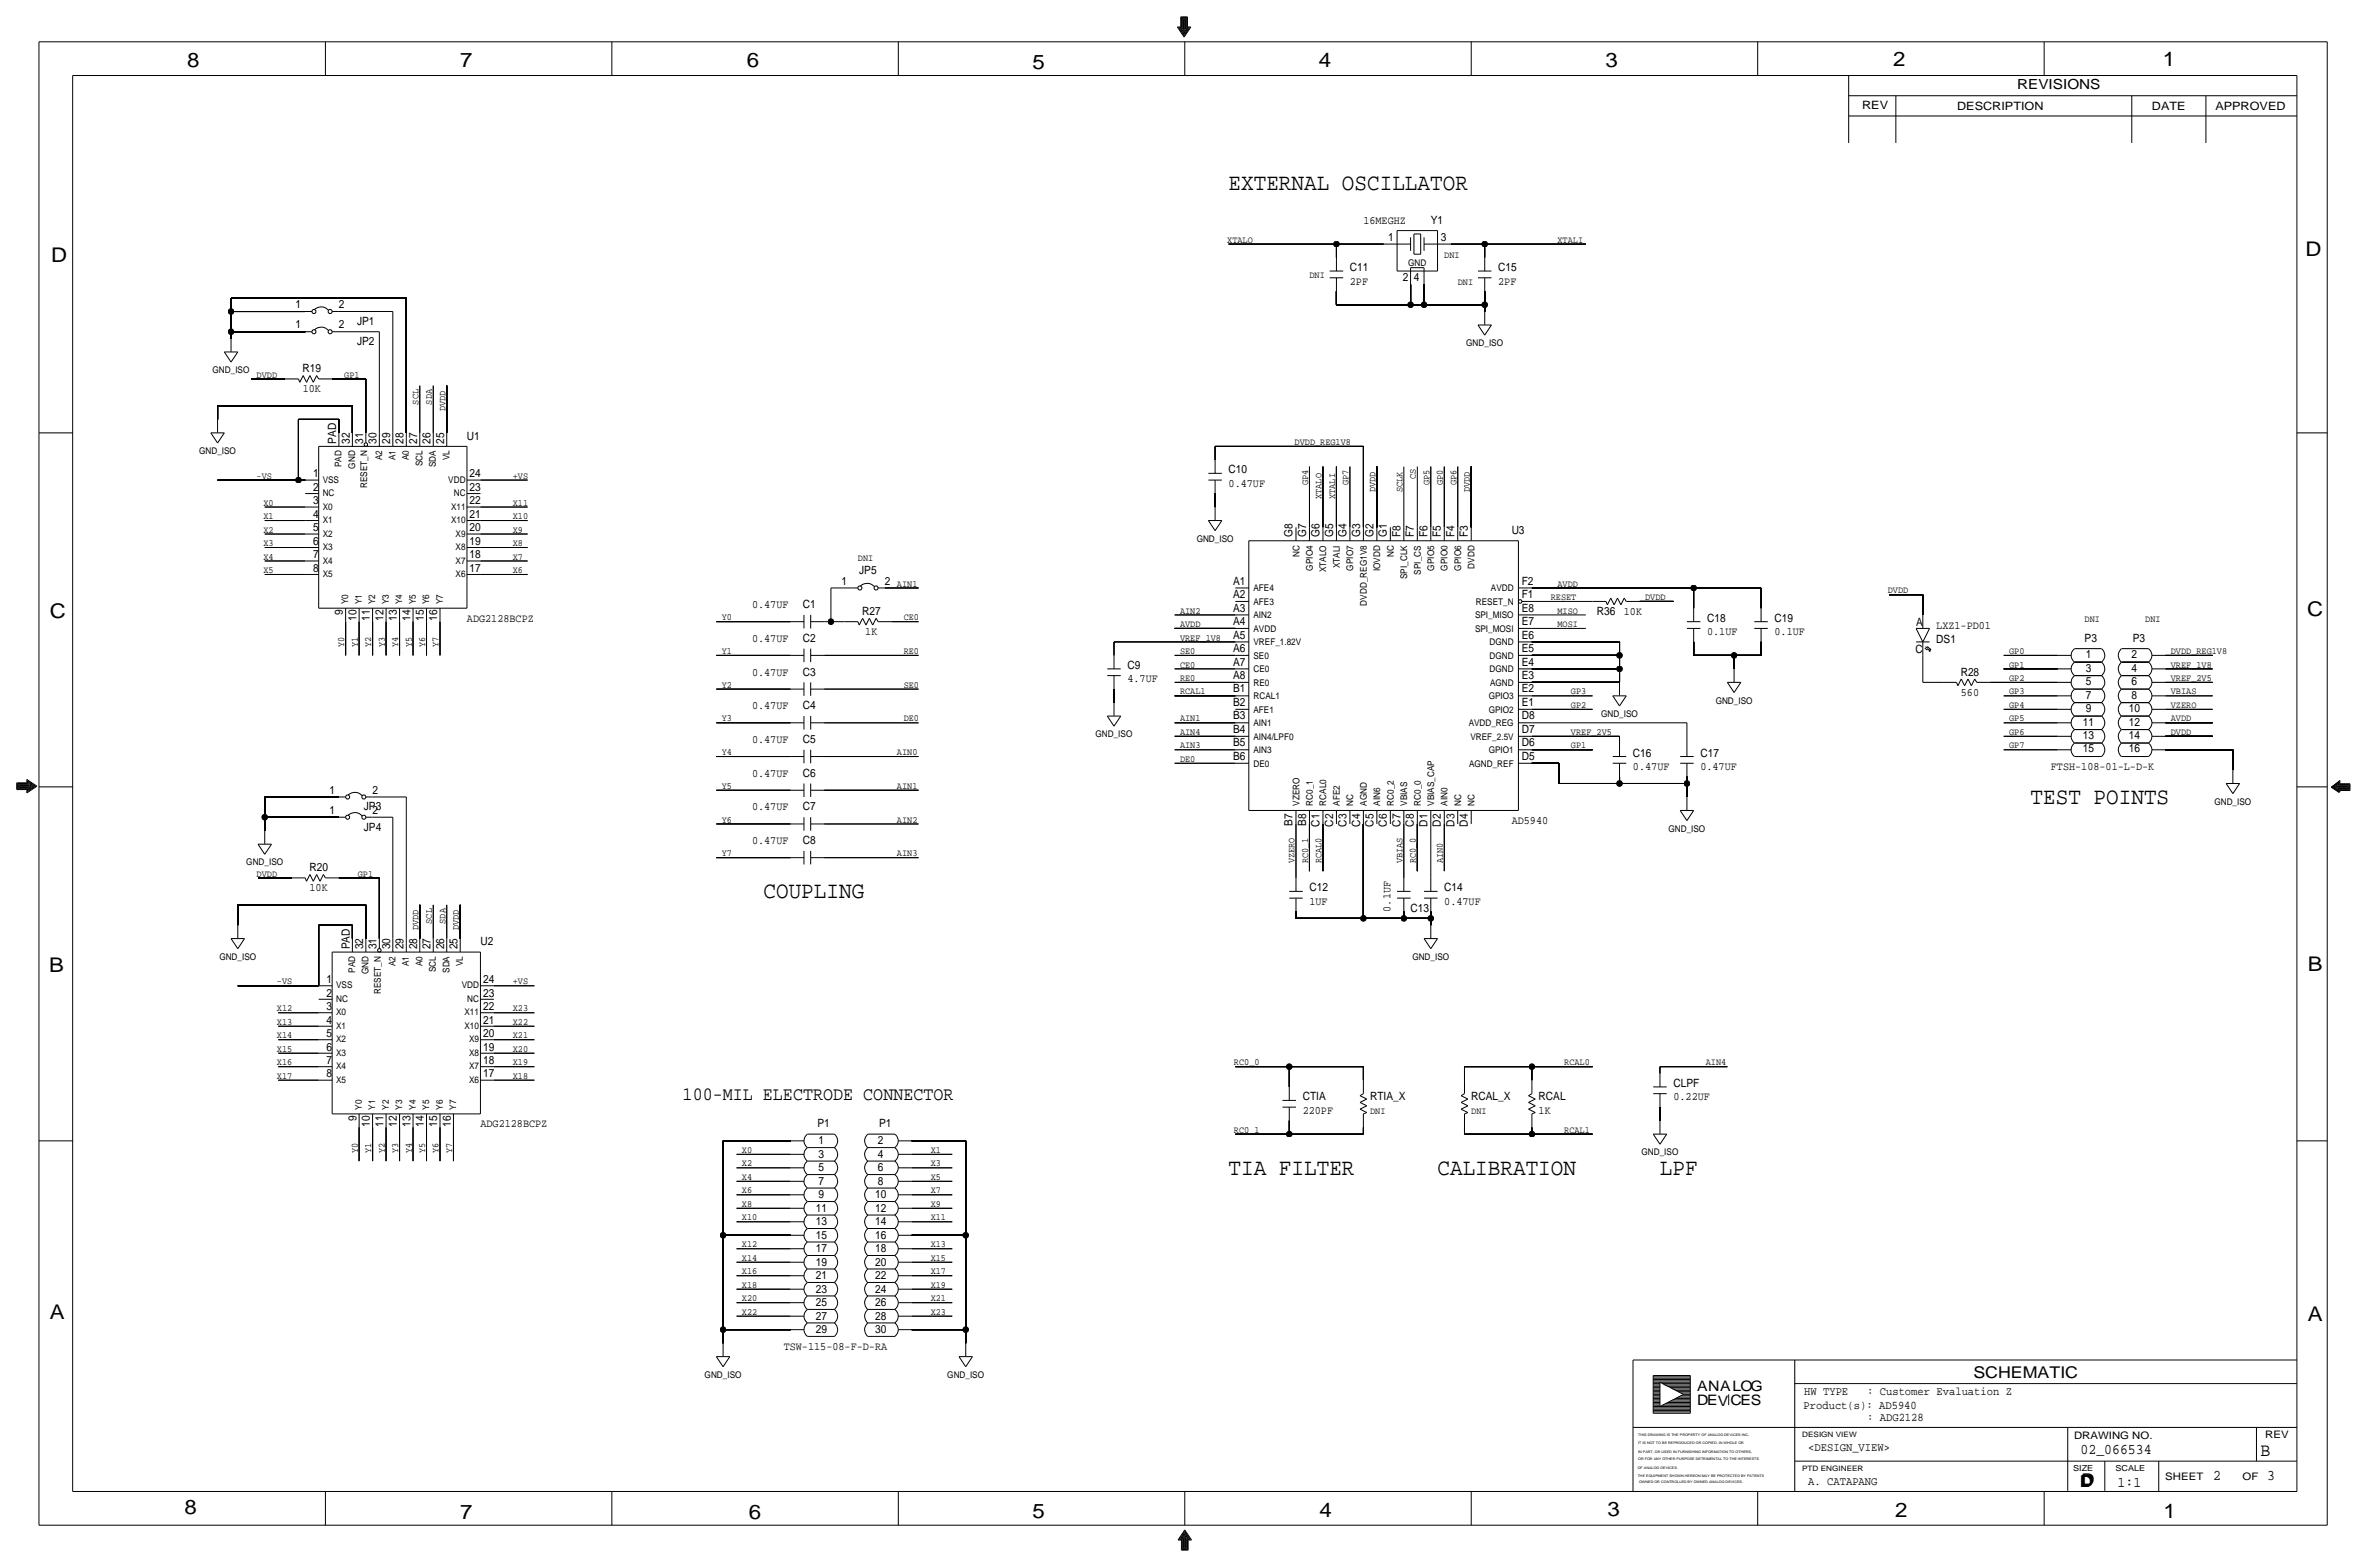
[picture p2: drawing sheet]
<svg xmlns="http://www.w3.org/2000/svg" width="892mm" height="590mm" viewBox="0 0 892 590" stroke-linecap="round" stroke-linejoin="round" font-family="sans-serif">
<defs><g id="words">
<g font-size="8.9">
<text x="463" y="71.6">EXTERNAL OSCILLATOR</text>
<text x="765.3" y="302.8">TEST POINTS</text>
<text x="287.7" y="338.3">COUPLING</text>
<text x="463" y="442.5">TIA FILTER</text>
<text x="541.7" y="442.5">CALIBRATION</text>
<text x="625.6" y="442.5">LPF</text>
</g>
<g font-size="7.6">
<text x="70.6" y="25.4">8</text>
<text x="173.4" y="25.4">7</text>
<text x="281.4" y="25.1">6</text>
<text x="389.1" y="26.2">5</text>
<text x="497" y="25.4">4</text>
<text x="605" y="25.1">3</text>
<text x="713.4" y="24.9">2</text>
<text x="815" y="24.9">1</text>
<text x="19.3" y="98.8">D</text>
<text x="868.9" y="96.5">D</text>
<text x="18.7" y="232.7">C</text>
<text x="869.4" y="232.2">C</text>
<text x="869.6" y="365.8">B</text>
<text x="18.5" y="366">B</text>
<text x="18.7" y="496.8">A</text>
<text x="869.6" y="497.6">A</text>
<text x="69.5" y="570.5">8</text>
<text x="173.4" y="572.3">7</text>
<text x="282.1" y="572.3">6</text>
<text x="389.1" y="571.8">5</text>
<text x="497.3" y="571.5">4</text>
<text x="605.7" y="571.2">3</text>
<text x="714.2" y="571.5">2</text>
<text x="815.3" y="572">1</text>
</g>
<text font-size="7.1" x="257.3" y="414.5">100-MIL ELECTRODE CONNECTOR</text>
<text font-size="7" x="851.9" y="548.4">B</text>
<g font-size="6.1">
<text x="743.7" y="518.9">SCHEMATIC</text>
<text x="783.8" y="560.3">D</text>
<text x="784.3" y="559.8">D</text>
</g>
<g font-size="5.6">
<text x="784" y="547.9">02_066534</text>
<text x="834.1" y="557.5">2</text>
<text x="854.4" y="557.5">3</text>
<text x="798" y="560.1">1:1</text>
</g>
<g font-size="5.4">
<text x="639.5" y="524.2">ANALOG</text>
<text x="639.5" y="529.3">DEVCES</text>
</g>
<text font-size="5.2" x="760.2" y="33.5">REVISIONS</text>
<g font-size="4.4">
<text x="679.9" y="525.5">HW TYPE</text>
<text x="703.6" y="525.5">: Customer Evaluation Z</text>
<text x="679.7" y="530.9">Product(s): AD5940</text>
<text x="703.6" y="535.2">: ADG2128</text>
<text x="681.4" y="546.6">&lt;DESIGN_VIEW&gt;</text>
<text x="681.4" y="559.3">A. CATAPANG</text>
</g>
<g font-size="4.3">
<text x="701.8" y="41.1">REV</text>
<text x="737.6" y="41.4">DESCRIPTION</text>
<text x="811" y="41.4">DATE</text>
<text x="834.8" y="41.4">APPROVED</text>
<text x="513.8" y="84.3">16MEGHZ</text>
<text x="539.2" y="84.3">Y1</text>
<text x="523.1" y="90.7">1</text>
<text x="543" y="90.7">3</text>
<text x="508.7" y="107.2">2PF</text>
<text x="508.7" y="102.1">C11</text>
<text x="528.7" y="105.9">2 4</text>
<text x="564.6" y="107.2">2PF</text>
<text x="564.6" y="102.1">C15</text>
<text x="111.4" y="116.1">1</text>
<text x="127.7" y="116.1">2</text>
<text x="111.4" y="123.7">1</text>
<text x="127.7" y="123.7">2</text>
<text x="134.6" y="122.4">JP1</text>
<text x="134.6" y="130">JP2</text>
<text x="114" y="140.2">R19</text>
<text x="114.1" y="147.8">10K</text>
<text x="126.7" y="167.1" transform="rotate(-90 126.7 167.1)">PAD</text>
<text x="131.8" y="167.1" transform="rotate(-90 131.8 167.1)">32</text>
<text x="136.9" y="167.1" transform="rotate(-90 136.9 167.1)">31</text>
<text x="141.9" y="167.1" transform="rotate(-90 141.9 167.1)">30</text>
<text x="147" y="167.1" transform="rotate(-90 147 167.1)">29</text>
<text x="152.1" y="167.1" transform="rotate(-90 152.1 167.1)">28</text>
<text x="157.2" y="167.1" transform="rotate(-90 157.2 167.1)">27</text>
<text x="162.3" y="167.1" transform="rotate(-90 162.3 167.1)">26</text>
<text x="167.3" y="167.1" transform="rotate(-90 167.3 167.1)">25</text>
<text x="176" y="165.6">U1</text>
<text x="118" y="179.8">1</text>
<text x="177" y="179.8">24</text>
<text x="463" y="178.3">C10</text>
<text x="118" y="184.9">2</text>
<text x="177" y="184.9">23</text>
<text x="463" y="183.4">0.47UF</text>
<text x="118" y="190">3</text>
<text x="177" y="190">22</text>
<text x="118" y="195.1">4</text>
<text x="177" y="195.1">21</text>
<text x="118" y="200.2">5</text>
<text x="177" y="200.2">20</text>
<text x="487.1" y="202.4" transform="rotate(-90 487.1 202.4)">G8</text>
<text x="492.2" y="202.4" transform="rotate(-90 492.2 202.4)">G7</text>
<text x="497.3" y="202.4" transform="rotate(-90 497.3 202.4)">G6</text>
<text x="502.4" y="202.4" transform="rotate(-90 502.4 202.4)">G5</text>
<text x="507.4" y="202.4" transform="rotate(-90 507.4 202.4)">G4</text>
<text x="512.5" y="202.4" transform="rotate(-90 512.5 202.4)">G3</text>
<text x="517.6" y="202.4" transform="rotate(-90 517.6 202.4)">G2</text>
<text x="522.7" y="202.4" transform="rotate(-90 522.7 202.4)">G1</text>
<text x="527.8" y="202.4" transform="rotate(-90 527.8 202.4)">F8</text>
<text x="532.8" y="202.4" transform="rotate(-90 532.8 202.4)">F7</text>
<text x="537.9" y="202.4" transform="rotate(-90 537.9 202.4)">F6</text>
<text x="543" y="202.4" transform="rotate(-90 543 202.4)">F5</text>
<text x="548.1" y="202.4" transform="rotate(-90 548.1 202.4)">F4</text>
<text x="553.2" y="202.4" transform="rotate(-90 553.2 202.4)">F3</text>
<text x="569.7" y="201.2">U3</text>
<text x="118" y="205.2">6</text>
<text x="177" y="205.2">19</text>
<text x="118" y="210.3">7</text>
<text x="118" y="215.4">8</text>
<text x="177" y="215.4">17</text>
<text x="177" y="210.3">18</text>
<text x="317.2" y="220.2">1</text>
<text x="323.8" y="216.4">JP5</text>
<text x="333.5" y="220.2">2</text>
<text x="464.7" y="220.2">A1</text>
<text x="573.5" y="220.2">F2</text>
<text x="464.7" y="225.3">A2</text>
<text x="573.5" y="225.3">F1</text>
<text x="129.2" y="231.7" transform="rotate(-90 129.2 231.7)">9</text>
<text x="134.3" y="233.9" transform="rotate(-90 134.3 233.9)">10</text>
<text x="139.4" y="233.9" transform="rotate(-90 139.4 233.9)">11</text>
<text x="144.5" y="233.9" transform="rotate(-90 144.5 233.9)">12</text>
<text x="149.6" y="233.9" transform="rotate(-90 149.6 233.9)">13</text>
<text x="154.6" y="233.9" transform="rotate(-90 154.6 233.9)">14</text>
<text x="159.7" y="233.9" transform="rotate(-90 159.7 233.9)">15</text>
<text x="164.8" y="233.9" transform="rotate(-90 164.8 233.9)">16</text>
<text x="283.4" y="229.1">0.47UF</text>
<text x="302.6" y="229.1">C1</text>
<text x="324.9" y="231.6">R27</text>
<text x="464.7" y="230.4">A3</text>
<text x="573.5" y="230.4">E8</text>
<text x="601.7" y="231.6">R36</text>
<text x="612" y="231.6">10K</text>
<text x="176" y="234.2">ADG2128BCPZ</text>
<text x="326.1" y="239.3">1K</text>
<text x="464.7" y="235.5">A4</text>
<text x="573.5" y="235.5">E7</text>
<text x="643.3" y="234.2">C18</text>
<text x="643.3" y="239.3">0.1UF</text>
<text x="668.7" y="239.3">0.1UF</text>
<text x="668.7" y="234.2">C19</text>
<text x="722.1" y="235.8">A</text>
<text x="729.7" y="237.1">LXZ1-PD01</text>
<text x="283.4" y="241.8">0.47UF</text>
<text x="302.6" y="241.8">C2</text>
<text x="464.7" y="240.5">A5</text>
<text x="464.7" y="245.6">A6</text>
<text x="573.5" y="240.5">E6</text>
<text x="573.5" y="245.6">E5</text>
<text x="721.9" y="246">C</text>
<text x="729.7" y="242.2">DS1</text>
<text x="785.6" y="241.8">P3</text>
<text x="803.8" y="241.8">P3</text>
<text x="424.9" y="252">C9</text>
<text x="464.7" y="250.7">A7</text>
<text x="573.5" y="250.7">E4</text>
<text x="786" y="247.9">1</text>
<text x="803.3" y="247.9">2</text>
<text x="283.4" y="254.5">0.47UF</text>
<text x="302.6" y="254.5">C3</text>
<text x="424.9" y="257">4.7UF</text>
<text x="464.7" y="255.8">A8</text>
<text x="573.5" y="255.8">E3</text>
<text x="738.9" y="254.5">R28</text>
<text x="786" y="253">3</text>
<text x="803.3" y="253">4</text>
<text x="464.7" y="260.9">B1</text>
<text x="573.5" y="260.9">E2</text>
<text x="739" y="262.1">560</text>
<text x="786" y="263.1">7</text>
<text x="786" y="258.1">5</text>
<text x="803.3" y="263.1">8</text>
<text x="803.3" y="258.1">6</text>
<text x="283.4" y="267.2">0.47UF</text>
<text x="302.6" y="267.2">C4</text>
<text x="464.7" y="265.9">B2</text>
<text x="573.5" y="265.9">E1</text>
<text x="786" y="268.2">9</text>
<text x="802.2" y="268.2">10</text>
<text x="464.7" y="271">B3</text>
<text x="573.5" y="271">D8</text>
<text x="785" y="273.3">11</text>
<text x="802.2" y="273.3">12</text>
<text x="283.4" y="279.9">0.47UF</text>
<text x="302.6" y="279.9">C5</text>
<text x="464.7" y="281.2">B5</text>
<text x="464.7" y="276.1">B4</text>
<text x="573.5" y="281.2">D6</text>
<text x="573.5" y="276.1">D7</text>
<text x="785" y="278.4">13</text>
<text x="802.2" y="278.4">14</text>
<text x="464.7" y="286.3">B6</text>
<text x="573.5" y="286.3">D5</text>
<text x="615.4" y="285">C16</text>
<text x="640.8" y="285">C17</text>
<text x="785" y="283.5">15</text>
<text x="802.2" y="283.5">16</text>
<text x="283.4" y="292.6">0.47UF</text>
<text x="302.6" y="292.6">C6</text>
<text x="615.4" y="290.1">0.47UF</text>
<text x="640.8" y="290.1">0.47UF</text>
<text x="772.9" y="290.1">FTSH-108-01-L-D-K</text>
<text x="124.1" y="299">1</text>
<text x="140.4" y="299">2</text>
<text x="137.1" y="305.3">JP3</text>
<text x="283.4" y="305.3">0.47UF</text>
<text x="302.6" y="305.3">C7</text>
<text x="124.1" y="306.6">1</text>
<text x="140.4" y="306.6">2</text>
<text x="487.1" y="311.3" transform="rotate(-90 487.1 311.3)">B7</text>
<text x="492.2" y="311.3" transform="rotate(-90 492.2 311.3)">B8</text>
<text x="497.3" y="311.5" transform="rotate(-90 497.3 311.5)">C1</text>
<text x="502.4" y="311.5" transform="rotate(-90 502.4 311.5)">C2</text>
<text x="507.4" y="311.5" transform="rotate(-90 507.4 311.5)">C3</text>
<text x="512.5" y="311.5" transform="rotate(-90 512.5 311.5)">C4</text>
<text x="517.6" y="311.5" transform="rotate(-90 517.6 311.5)">C5</text>
<text x="522.7" y="311.5" transform="rotate(-90 522.7 311.5)">C6</text>
<text x="527.8" y="311.5" transform="rotate(-90 527.8 311.5)">C7</text>
<text x="532.8" y="311.5" transform="rotate(-90 532.8 311.5)">C8</text>
<text x="537.9" y="311.5" transform="rotate(-90 537.9 311.5)">D1</text>
<text x="543" y="311.5" transform="rotate(-90 543 311.5)">D2</text>
<text x="548.1" y="311.5" transform="rotate(-90 548.1 311.5)">D3</text>
<text x="553.2" y="311.5" transform="rotate(-90 553.2 311.5)">D4</text>
<text x="569.7" y="310.4">AD5940</text>
<text x="137.1" y="312.9">JP4</text>
<text x="283.4" y="318">0.47UF</text>
<text x="302.6" y="318">C8</text>
<text x="116.6" y="328.2">R20</text>
<text x="116.7" y="335.8">10K</text>
<text x="493.5" y="335.8">C12</text>
<text x="544.3" y="335.8">C14</text>
<text x="493.5" y="340.9">1UF</text>
<text x="544.3" y="340.9">0.47UF</text>
<text x="524" y="343.4" transform="rotate(-90 524 343.4)">0.1UF</text>
<text x="531.6" y="343.4">C13</text>
<text x="131.8" y="357.6" transform="rotate(-90 131.8 357.6)">PAD</text>
<text x="136.9" y="357.6" transform="rotate(-90 136.9 357.6)">32</text>
<text x="141.9" y="357.6" transform="rotate(-90 141.9 357.6)">31</text>
<text x="147" y="357.6" transform="rotate(-90 147 357.6)">30</text>
<text x="152.1" y="357.6" transform="rotate(-90 152.1 357.6)">29</text>
<text x="157.2" y="357.6" transform="rotate(-90 157.2 357.6)">28</text>
<text x="162.3" y="357.6" transform="rotate(-90 162.3 357.6)">27</text>
<text x="167.3" y="357.6" transform="rotate(-90 167.3 357.6)">26</text>
<text x="172.4" y="357.6" transform="rotate(-90 172.4 357.6)">25</text>
<text x="181.1" y="356.1">U2</text>
<text x="123" y="370.3">1</text>
<text x="182.1" y="370.3">24</text>
<text x="123" y="375.4">2</text>
<text x="182.1" y="375.4">23</text>
<text x="123" y="380.5">3</text>
<text x="182.1" y="380.5">22</text>
<text x="123" y="385.6">4</text>
<text x="182.1" y="385.6">21</text>
<text x="123" y="390.7">5</text>
<text x="123" y="395.7">6</text>
<text x="182.1" y="390.7">20</text>
<text x="182.1" y="395.7">19</text>
<text x="123" y="400.8">7</text>
<text x="182.1" y="400.8">18</text>
<text x="123" y="405.9">8</text>
<text x="182.1" y="405.9">17</text>
<text x="630.6" y="409.4">CLPF</text>
<text x="490.9" y="419.6">220PF</text>
<text x="490.9" y="414.5">CTIA</text>
<text x="516.3" y="414.5">RTIA_X</text>
<text x="554.4" y="414.5">RCAL_X</text>
<text x="579.8" y="419.6">1K</text>
<text x="579.8" y="414.5">RCAL</text>
<text x="630.6" y="414.5">0.22UF</text>
<text x="134.3" y="422.2" transform="rotate(-90 134.3 422.2)">9</text>
<text x="139.4" y="424.4" transform="rotate(-90 139.4 424.4)">10</text>
<text x="144.5" y="424.4" transform="rotate(-90 144.5 424.4)">11</text>
<text x="149.6" y="424.4" transform="rotate(-90 149.6 424.4)">12</text>
<text x="154.6" y="424.4" transform="rotate(-90 154.6 424.4)">13</text>
<text x="159.7" y="424.4" transform="rotate(-90 159.7 424.4)">14</text>
<text x="164.8" y="424.4" transform="rotate(-90 164.8 424.4)">15</text>
<text x="169.9" y="424.4" transform="rotate(-90 169.9 424.4)">16</text>
<text x="181.1" y="424.7">ADG2128BCPZ</text>
<text x="308.1" y="424.7">P1</text>
<text x="331.3" y="424.7">P1</text>
<text x="308.5" y="431">1</text>
<text x="330.9" y="431">2</text>
<text x="308.5" y="436.1">3</text>
<text x="330.9" y="436.1">4</text>
<text x="308.5" y="441.2">5</text>
<text x="330.9" y="441.2">6</text>
<text x="308.5" y="446.3">7</text>
<text x="330.9" y="446.3">8</text>
<text x="308.5" y="451.4">9</text>
<text x="329.8" y="451.4">10</text>
<text x="307.5" y="456.4">11</text>
<text x="307.5" y="461.5">13</text>
<text x="329.8" y="461.5">14</text>
<text x="329.8" y="456.4">12</text>
<text x="307.5" y="466.6">15</text>
<text x="329.8" y="466.6">16</text>
<text x="307.5" y="471.7">17</text>
<text x="329.8" y="471.7">18</text>
<text x="307.5" y="476.8">19</text>
<text x="329.8" y="476.8">20</text>
<text x="307.5" y="481.8">21</text>
<text x="329.8" y="481.8">22</text>
<text x="307.5" y="486.9">23</text>
<text x="307.5" y="492">25</text>
<text x="329.8" y="486.9">24</text>
<text x="329.8" y="492">26</text>
<text x="307.5" y="497.1">27</text>
<text x="329.8" y="497.1">28</text>
<text x="307.5" y="502.2">29</text>
<text x="329.8" y="502.2">30</text>
<text x="295.4" y="508.5">TSW-115-08-F-D-RA</text>
</g>
<g font-size="3.9">
<text x="781.6" y="542.1">DRAWING NO.</text>
<text x="853.6" y="541.8">REV</text>
<text x="816" y="557.4">SHEET</text>
<text x="845.1" y="557.5">OF</text>
</g>
<g font-size="3.6">
<text x="462.5" y="91.4">XTALO</text>
<text x="586.9" y="91.4">XTALI</text>
<text x="544.3" y="97">DNI</text>
<text x="493.5" y="104.6">DNI</text>
<text x="549.4" y="107.2">DNI</text>
<text x="96.7" y="142.2">DVDD</text>
<text x="129.7" y="142.2">GP1</text>
<text x="157.7" y="152.4" transform="rotate(-90 157.7 152.4)">SCL</text>
<text x="162.8" y="152.4" transform="rotate(-90 162.8 152.4)">SDA</text>
<text x="167.8" y="154.9" transform="rotate(-90 167.8 154.9)">DVDD</text>
<text x="487.9" y="167.6">DVDD_REG1V8</text>
<text x="96.7" y="180.3">-VS</text>
<text x="193.2" y="180.3">+VS</text>
<text x="493" y="182.9" transform="rotate(-90 493 182.9)">GP4</text>
<text x="508.2" y="182.9" transform="rotate(-90 508.2 182.9)">GP7</text>
<text x="518.4" y="185.4" transform="rotate(-90 518.4 185.4)">DVDD</text>
<text x="528.5" y="185.4" transform="rotate(-90 528.5 185.4)">SCLK</text>
<text x="533.6" y="180.3" transform="rotate(-90 533.6 180.3)">CS</text>
<text x="538.7" y="182.9" transform="rotate(-90 538.7 182.9)">GP5</text>
<text x="543.8" y="182.9" transform="rotate(-90 543.8 182.9)">GP0</text>
<text x="548.8" y="182.9" transform="rotate(-90 548.8 182.9)">GP6</text>
<text x="553.9" y="185.4" transform="rotate(-90 553.9 185.4)">DVDD</text>
<text x="99.3" y="190.5">X0</text>
<text x="193.2" y="190.5">X11</text>
<text x="498" y="188" transform="rotate(-90 498 188)">XTALO</text>
<text x="503.1" y="188" transform="rotate(-90 503.1 188)">XTALI</text>
<text x="99.3" y="195.6">X1</text>
<text x="193.2" y="195.6">X10</text>
<text x="99.3" y="200.7">X2</text>
<text x="193.2" y="200.7">X9</text>
<text x="99.3" y="205.7">X3</text>
<text x="193.2" y="205.7">X8</text>
<text x="99.3" y="210.8">X4</text>
<text x="99.3" y="215.9">X5</text>
<text x="193.2" y="215.9">X6</text>
<text x="193.2" y="210.8">X7</text>
<text x="323.3" y="211.3">DNI</text>
<text x="338" y="221">AIN1</text>
<text x="586.9" y="221">AVDD</text>
<text x="584.4" y="226.1">RESET</text>
<text x="620" y="226.1">DVDD</text>
<text x="711.4" y="223.5">DVDD</text>
<text x="272" y="233.7">Y0</text>
<text x="340.6" y="233.7">CE0</text>
<text x="444.7" y="231.1">AIN2</text>
<text x="586.9" y="231.1">MISO</text>
<text x="444.7" y="236.2">AVDD</text>
<text x="586.9" y="236.2">MOSI</text>
<text x="785.6" y="234.2">DNI</text>
<text x="808.4" y="234.2">DNI</text>
<text x="129.7" y="243.8" transform="rotate(-90 129.7 243.8)">Y0</text>
<text x="134.8" y="243.8" transform="rotate(-90 134.8 243.8)">Y1</text>
<text x="139.9" y="243.8" transform="rotate(-90 139.9 243.8)">Y2</text>
<text x="145" y="243.8" transform="rotate(-90 145 243.8)">Y3</text>
<text x="150.1" y="243.8" transform="rotate(-90 150.1 243.8)">Y4</text>
<text x="155.1" y="243.8" transform="rotate(-90 155.1 243.8)">Y5</text>
<text x="160.2" y="243.8" transform="rotate(-90 160.2 243.8)">Y6</text>
<text x="165.3" y="243.8" transform="rotate(-90 165.3 243.8)">Y7</text>
<text x="444.7" y="241.3">VREF_1V8</text>
<text x="272" y="246.4">Y1</text>
<text x="340.6" y="246.4">RE0</text>
<text x="444.7" y="251.5">CE0</text>
<text x="444.7" y="246.4">SE0</text>
<text x="757.1" y="251.5">GP1</text>
<text x="757.1" y="246.4">GP0</text>
<text x="818.1" y="251.5">VREF_1V8</text>
<text x="818.1" y="246.4">DVDD_REG1V8</text>
<text x="444.7" y="256.5">RE0</text>
<text x="757.1" y="256.5">GP2</text>
<text x="818.1" y="256.5">VREF_2V5</text>
<text x="272" y="259.1">Y2</text>
<text x="340.6" y="259.1">SE0</text>
<text x="444.7" y="261.6">RCAL1</text>
<text x="592" y="261.6">GP3</text>
<text x="757.1" y="261.6">GP3</text>
<text x="818.1" y="261.6">VBIAS</text>
<text x="592" y="266.7">GP2</text>
<text x="757.1" y="266.7">GP4</text>
<text x="818.1" y="266.7">VZERO</text>
<text x="272" y="271.8">Y3</text>
<text x="340.6" y="271.8">DE0</text>
<text x="444.7" y="271.8">AIN1</text>
<text x="757.1" y="271.8">GP5</text>
<text x="818.1" y="271.8">AVDD</text>
<text x="444.7" y="281.9">AIN3</text>
<text x="444.7" y="276.9">AIN4</text>
<text x="592" y="276.9">VREF_2V5</text>
<text x="592" y="281.9">GP1</text>
<text x="757.1" y="281.9">GP7</text>
<text x="757.1" y="276.9">GP6</text>
<text x="818.1" y="276.9">DVDD</text>
<text x="272" y="284.5">Y4</text>
<text x="338" y="284.5">AIN0</text>
<text x="444.7" y="287">DE0</text>
<text x="272" y="297.2">Y5</text>
<text x="338" y="297.2">AIN1</text>
<text x="272" y="309.9">Y6</text>
<text x="338" y="309.9">AIN2</text>
<text x="272" y="322.6">Y7</text>
<text x="338" y="322.6">AIN3</text>
<text x="487.9" y="325.1" transform="rotate(-90 487.9 325.1)">VZERO</text>
<text x="493" y="325.1" transform="rotate(-90 493 325.1)">RC0_1</text>
<text x="498" y="325.1" transform="rotate(-90 498 325.1)">RCAL0</text>
<text x="528.5" y="325.1" transform="rotate(-90 528.5 325.1)">VBIAS</text>
<text x="533.6" y="325.1" transform="rotate(-90 533.6 325.1)">RC0_0</text>
<text x="543.8" y="325.1" transform="rotate(-90 543.8 325.1)">AIN0</text>
<text x="96.7" y="330.2">DVDD</text>
<text x="134.8" y="330.2">GP1</text>
<text x="162.8" y="348" transform="rotate(-90 162.8 348)">SCL</text>
<text x="167.8" y="348" transform="rotate(-90 167.8 348)">SDA</text>
<text x="157.7" y="350.5" transform="rotate(-90 157.7 350.5)">DVDD</text>
<text x="172.9" y="350.5" transform="rotate(-90 172.9 350.5)">DVDD</text>
<text x="104.3" y="370.8">-VS</text>
<text x="193.2" y="370.8">+VS</text>
<text x="104.3" y="381">X12</text>
<text x="193.2" y="381">X23</text>
<text x="104.3" y="386.1">X13</text>
<text x="193.2" y="386.1">X22</text>
<text x="104.3" y="391.2">X14</text>
<text x="193.2" y="391.2">X21</text>
<text x="104.3" y="396.2">X15</text>
<text x="104.3" y="401.3">X16</text>
<text x="193.2" y="401.3">X19</text>
<text x="193.2" y="396.2">X20</text>
<text x="465" y="401.3">RC0_0</text>
<text x="589.5" y="401.3">RCAL0</text>
<text x="642.8" y="401.3">AIN4</text>
<text x="104.3" y="406.4">X17</text>
<text x="193.2" y="406.4">X18</text>
<text x="516.3" y="419.6">DNI</text>
<text x="554.4" y="419.6">DNI</text>
<text x="465" y="426.7">RC0_1</text>
<text x="589.5" y="426.7">RCAL1</text>
<text x="134.8" y="434.3" transform="rotate(-90 134.8 434.3)">Y0</text>
<text x="139.9" y="434.3" transform="rotate(-90 139.9 434.3)">Y1</text>
<text x="145" y="434.3" transform="rotate(-90 145 434.3)">Y2</text>
<text x="150.1" y="434.3" transform="rotate(-90 150.1 434.3)">Y3</text>
<text x="155.1" y="434.3" transform="rotate(-90 155.1 434.3)">Y4</text>
<text x="160.2" y="434.3" transform="rotate(-90 160.2 434.3)">Y5</text>
<text x="165.3" y="434.3" transform="rotate(-90 165.3 434.3)">Y6</text>
<text x="170.4" y="434.3" transform="rotate(-90 170.4 434.3)">Y7</text>
<text x="279.6" y="434.3">X0</text>
<text x="350.7" y="434.3">X1</text>
<text x="279.6" y="439.4">X2</text>
<text x="350.7" y="439.4">X3</text>
<text x="279.6" y="449.6">X6</text>
<text x="279.6" y="444.5">X4</text>
<text x="350.7" y="449.6">X7</text>
<text x="350.7" y="444.5">X5</text>
<text x="279.6" y="454.7">X8</text>
<text x="350.7" y="454.7">X9</text>
<text x="279.6" y="459.7">X10</text>
<text x="350.7" y="459.7">X11</text>
<text x="279.6" y="469.9">X12</text>
<text x="350.7" y="469.9">X13</text>
<text x="279.6" y="475">X14</text>
<text x="350.7" y="475">X15</text>
<text x="279.6" y="485.1">X18</text>
<text x="279.6" y="480.1">X16</text>
<text x="350.7" y="485.1">X19</text>
<text x="350.7" y="480.1">X17</text>
<text x="279.6" y="490.2">X20</text>
<text x="350.7" y="490.2">X21</text>
<text x="279.6" y="495.3">X22</text>
<text x="350.7" y="495.3">X23</text>
</g>
<g font-size="3.5">
<text x="530.7" y="100.3">GND</text>
<text x="552.6" y="130.5">GND_ISO</text>
<text x="80.1" y="140.6">GND_ISO</text>
<text x="75" y="171.1">GND_ISO</text>
<text x="144" y="173.4" transform="rotate(-90 144 173.4)">A2</text>
<text x="149" y="173.4" transform="rotate(-90 149 173.4)">A1</text>
<text x="154.1" y="173.4" transform="rotate(-90 154.1 173.4)">A0</text>
<text x="169.4" y="173.4" transform="rotate(-90 169.4 173.4)">VL</text>
<text x="128.7" y="176" transform="rotate(-90 128.7 176)">PAD</text>
<text x="133.8" y="176.5" transform="rotate(-90 133.8 176.5)">GND</text>
<text x="159.2" y="175.7" transform="rotate(-90 159.2 175.7)">SCL</text>
<text x="164.3" y="176" transform="rotate(-90 164.3 176)">SDA</text>
<text x="121.6" y="181.9">VSS</text>
<text x="138.4" y="183.9" transform="rotate(-90 138.4 183.9)">RESET_N</text>
<text x="169" y="181.9">VDD</text>
<text x="121.6" y="186.9">NC</text>
<text x="171" y="186.9">NC</text>
<text x="121.6" y="197.1">X1</text>
<text x="121.6" y="192">X0</text>
<text x="170" y="192">X11</text>
<text x="170" y="197.1">X10</text>
<text x="121.6" y="202.2">X2</text>
<text x="171.7" y="202.2">X9</text>
<text x="121.6" y="207.3">X3</text>
<text x="171.7" y="207.3">X8</text>
<text x="451" y="204.1">GND_ISO</text>
<text x="489.7" y="209.9" transform="rotate(-90 489.7 209.9)">NC</text>
<text x="525.2" y="209.9" transform="rotate(-90 525.2 209.9)">NC</text>
<text x="121.6" y="212.3">X4</text>
<text x="171.7" y="212.3">X7</text>
<text x="494.7" y="214.9" transform="rotate(-90 494.7 214.9)">GPIO4</text>
<text x="499.8" y="215.6" transform="rotate(-90 499.8 215.6)">XTALO</text>
<text x="504.9" y="214.1" transform="rotate(-90 504.9 214.1)">XTALI</text>
<text x="510" y="214.9" transform="rotate(-90 510 214.9)">GPIO7</text>
<text x="520.1" y="215.3" transform="rotate(-90 520.1 215.3)">IOVDD</text>
<text x="540.5" y="214.9" transform="rotate(-90 540.5 214.9)">GPIO5</text>
<text x="545.5" y="214.9" transform="rotate(-90 545.5 214.9)">GPIO0</text>
<text x="550.6" y="214.9" transform="rotate(-90 550.6 214.9)">GPIO6</text>
<text x="555.7" y="214.2" transform="rotate(-90 555.7 214.2)">DVDD</text>
<text x="121.6" y="217.4">X5</text>
<text x="171.7" y="217.4">X6</text>
<text x="530.3" y="218.2" transform="rotate(-90 530.3 218.2)">SPI_CLK</text>
<text x="535.4" y="216.5" transform="rotate(-90 535.4 216.5)">SPI_CS</text>
<text x="131.3" y="227.6" transform="rotate(-90 131.3 227.6)">Y0</text>
<text x="136.3" y="227.6" transform="rotate(-90 136.3 227.6)">Y1</text>
<text x="141.4" y="227.6" transform="rotate(-90 141.4 227.6)">Y2</text>
<text x="146.5" y="227.6" transform="rotate(-90 146.5 227.6)">Y3</text>
<text x="151.6" y="227.6" transform="rotate(-90 151.6 227.6)">Y4</text>
<text x="156.7" y="227.6" transform="rotate(-90 156.7 227.6)">Y5</text>
<text x="161.7" y="227.6" transform="rotate(-90 161.7 227.6)">Y6</text>
<text x="166.8" y="227.6" transform="rotate(-90 166.8 227.6)">Y7</text>
<text x="472.4" y="222.8">AFE4</text>
<text x="472.4" y="227.8">AFE3</text>
<text x="556.2" y="227.8">RESET_N</text>
<text x="561.9" y="222.8">AVDD</text>
<text x="472.4" y="232.9">AIN2</text>
<text x="515.1" y="228.1" transform="rotate(-90 515.1 228.1)">DVDD_REG1V8</text>
<text x="555.9" y="232.9">SPI_MISO</text>
<text x="472.4" y="238">AVDD</text>
<text x="555.9" y="238">SPI_MOSI</text>
<text x="472.4" y="243.1">VREF_1.82V</text>
<text x="561.4" y="243.1">DGND</text>
<text x="472.4" y="248.2">SE0</text>
<text x="561.4" y="248.2">DGND</text>
<text x="472.4" y="253.2">CE0</text>
<text x="561.4" y="253.2">DGND</text>
<text x="472.4" y="263.4">RCAL1</text>
<text x="472.4" y="258.3">RE0</text>
<text x="561" y="263.4">GPIO3</text>
<text x="561.5" y="258.3">AGND</text>
<text x="472.4" y="268.5">AFE1</text>
<text x="561" y="268.5">GPIO2</text>
<text x="646.5" y="265.1">GND_ISO</text>
<text x="472.4" y="273.6">AIN1</text>
<text x="553.5" y="273.6">AVDD_REG</text>
<text x="603.4" y="270.2">GND_ISO</text>
<text x="412.9" y="277.8">GND_ISO</text>
<text x="472.4" y="278.6">AIN4/LPF0</text>
<text x="554.1" y="278.6">VREF_2.5V</text>
<text x="472.4" y="283.7">AIN3</text>
<text x="561" y="283.7">GPIO1</text>
<text x="472.4" y="288.8">DE0</text>
<text x="553.6" y="288.8">AGND_REF</text>
<text x="489.7" y="303.5" transform="rotate(-90 489.7 303.5)">VZERO</text>
<text x="494.7" y="303.5" transform="rotate(-90 494.7 303.5)">RC0_1</text>
<text x="499.8" y="303.5" transform="rotate(-90 499.8 303.5)">RCAL0</text>
<text x="504.9" y="303.5" transform="rotate(-90 504.9 303.5)">AFE2</text>
<text x="510" y="303.5" transform="rotate(-90 510 303.5)">NC</text>
<text x="515.1" y="303.5" transform="rotate(-90 515.1 303.5)">AGND</text>
<text x="520.1" y="303.5" transform="rotate(-90 520.1 303.5)">AIN6</text>
<text x="525.2" y="303.5" transform="rotate(-90 525.2 303.5)">RC0_2</text>
<text x="530.3" y="303.5" transform="rotate(-90 530.3 303.5)">VBIAS</text>
<text x="535.4" y="303.5" transform="rotate(-90 535.4 303.5)">RC0_0</text>
<text x="540.5" y="303.5" transform="rotate(-90 540.5 303.5)">VBIAS_CAP</text>
<text x="545.5" y="303.5" transform="rotate(-90 545.5 303.5)">AIN0</text>
<text x="550.6" y="303.5" transform="rotate(-90 550.6 303.5)">NC</text>
<text x="555.7" y="303.5" transform="rotate(-90 555.7 303.5)">NC</text>
<text x="834.5" y="303.2">GND_ISO</text>
<text x="628.8" y="313.3">GND_ISO</text>
<text x="92.8" y="326">GND_ISO</text>
<text x="82.7" y="361.6">GND_ISO</text>
<text x="149" y="363.9" transform="rotate(-90 149 363.9)">A2</text>
<text x="154.1" y="363.9" transform="rotate(-90 154.1 363.9)">A1</text>
<text x="159.2" y="363.9" transform="rotate(-90 159.2 363.9)">A0</text>
<text x="174.4" y="363.9" transform="rotate(-90 174.4 363.9)">VL</text>
<text x="532.2" y="361.6">GND_ISO</text>
<text x="133.8" y="366.5" transform="rotate(-90 133.8 366.5)">PAD</text>
<text x="138.9" y="367" transform="rotate(-90 138.9 367)">GND</text>
<text x="164.3" y="366.2" transform="rotate(-90 164.3 366.2)">SCL</text>
<text x="169.4" y="366.5" transform="rotate(-90 169.4 366.5)">SDA</text>
<text x="126.7" y="377.4">NC</text>
<text x="126.7" y="372.4">VSS</text>
<text x="143.5" y="374.4" transform="rotate(-90 143.5 374.4)">RESET_N</text>
<text x="174" y="372.4">VDD</text>
<text x="176.1" y="377.4">NC</text>
<text x="126.7" y="382.5">X0</text>
<text x="175.1" y="382.5">X11</text>
<text x="126.7" y="387.6">X1</text>
<text x="175.1" y="387.6">X10</text>
<text x="126.7" y="392.7">X2</text>
<text x="176.8" y="392.7">X9</text>
<text x="126.7" y="397.8">X3</text>
<text x="176.8" y="397.8">X8</text>
<text x="126.7" y="407.9">X5</text>
<text x="126.7" y="402.8">X4</text>
<text x="176.8" y="402.8">X7</text>
<text x="176.8" y="407.9">X6</text>
<text x="136.3" y="418.1" transform="rotate(-90 136.3 418.1)">Y0</text>
<text x="141.4" y="418.1" transform="rotate(-90 141.4 418.1)">Y1</text>
<text x="146.5" y="418.1" transform="rotate(-90 146.5 418.1)">Y2</text>
<text x="151.6" y="418.1" transform="rotate(-90 151.6 418.1)">Y3</text>
<text x="156.7" y="418.1" transform="rotate(-90 156.7 418.1)">Y4</text>
<text x="161.7" y="418.1" transform="rotate(-90 161.7 418.1)">Y5</text>
<text x="166.8" y="418.1" transform="rotate(-90 166.8 418.1)">Y6</text>
<text x="171.9" y="418.1" transform="rotate(-90 171.9 418.1)">Y7</text>
<text x="618.6" y="435.3">GND_ISO</text>
<text x="265.5" y="519.1">GND_ISO</text>
<text x="357" y="519.1">GND_ISO</text>
</g>
<g font-size="3.1">
<text x="781.3" y="554">SIZE</text>
<text x="797.3" y="554">SCALE</text>
</g>
<g font-size="2.8">
<text x="679.1" y="541.3">DESIGN VIEW</text>
<text x="679.1" y="554">PTD ENGINEER</text>
</g>
<g font-size="1.3">
<text x="617.3" y="541.1">THIS DRAWING IS THE PROPERTY OF ANALOG DEVICES INC.</text>
<text x="617.3" y="543.9">IT IS NOT TO BE REPRODUCED OR COPIED, IN WHOLE OR</text>
<text x="617.3" y="547.2">IN PART, OR USED IN FURNISHING INFORMATION TO OTHERS,</text>
<text x="617.3" y="550">OR FOR ANY OTHER PURPOSE DETRIMENTAL TO THE INTERESTS</text>
<text x="617.2" y="556.3">THE EQUIPMENT SHOWN HEREON MAY BE PROTECTED BY PATENTS</text>
<text x="617.2" y="553.2">OF ANALOG DEVICES.</text>
<text x="617.7" y="558.8">OWNED OR CONTROLLED BY OWNED ANALOG DEVICES.</text>
</g>
</g></defs>
<!-- layer: Nets -->
<g fill="none" stroke="#000" stroke-width=".38">
<path d="M463 91.9h40.6zM503.6 91.9v5.1zM503.6 91.9h17.8zM546.8 91.9h12.7zM559.5 91.9v5.1zM559.5 91.9h38.1zM87.1 112.3h66zM87.1 117.3v7.7zM87.1 112.3v5zM87.1 117.3h27.9zM127.7 117.3h20.3zM148 117.3v45.8z"/>
<path d="M153.1 112.3v50.8zM503.6 109.7v5.1zM503.6 114.8h28zM531.6 107.2v7.6zM531.6 114.8h5.1zM536.7 107.2v7.6zM536.7 114.8h22.8zM559.5 114.8v2.5zM559.5 109.7v5.1zM87.1 125v2.5zM87.1 125h27.9zM127.7 125h15.3z"/>
<path d="M143 125v38.1zM82 152.9v5.1zM82 152.9h50.8zM94.7 142.7h12.7zM112.5 158v22.8zM112.5 158h15.2zM125.2 142.7h12.7zM127.7 158v5.1zM132.8 152.9v10.2zM137.9 142.7v20.4zM158.2 145.3v17.8zM163.3 145.3v17.8z"/>
<path d="M168.4 145.3v17.8zM457.9 168.1v5.1zM457.9 168.1h55.9zM493.5 175.8v22.8zM498.6 175.8v22.8zM503.6 175.8v22.8zM508.7 175.8v22.8zM513.8 168.1v30.5zM518.9 175.8v22.8zM529 175.8v22.8zM534.1 175.8v22.8zM539.2 175.8v22.8z"/>
<path d="M544.3 175.8v22.8zM549.4 175.8v22.8zM554.4 175.8v22.8zM82 180.8h30.5zM99.8 196.1h15.2zM99.8 191h15.2zM112.5 180.8h2.5zM181.1 180.8h17.7zM181.1 191h17.7zM181.1 196.1h17.7zM457.9 185.9v5.1zM99.8 216.4h15.2z"/>
<path d="M99.8 211.3h15.2zM99.8 206.2h15.2zM99.8 201.2h15.2zM181.1 201.2h17.7zM181.1 206.2h17.7zM181.1 211.3h17.7zM181.1 216.4h17.7zM130.3 234.2v12.7zM135.3 234.2v12.7zM140.4 234.2v12.7zM145.5 234.2v12.7zM150.6 234.2v12.7z"/>
<path d="M155.7 234.2v12.7zM160.7 234.2v12.7zM165.8 234.2v12.7zM270 234.2h27.9zM310.6 234.2h2.5zM313.1 221.5h7.7zM313.1 221.5v12.7zM313.1 234.2h5.1zM333.5 221.5h12.7zM336 234.2h10.2zM442.7 231.6h22.8zM442.7 236.7h22.8z"/>
<path d="M577.3 221.5h61zM577.3 226.6h22.9zM577.3 231.6h20.3zM577.3 236.7h20.3zM617.9 226.6h12.7zM638.3 221.5v7.6zM638.3 221.5h25.4zM663.7 221.5v7.6zM711.9 224h12.7zM724.6 224v7.6zM270 259.6h27.9zM270 246.9h27.9z"/>
<path d="M310.6 246.9h35.6zM310.6 259.6h35.6zM419.8 259.6v5.1zM419.8 241.8v5.1zM419.8 241.8h45.7zM442.7 257h22.8zM442.7 246.9h22.8zM442.7 252h22.8zM577.3 257h33zM577.3 252h33zM577.3 241.8h33zM577.3 246.9h33z"/>
<path d="M610.3 252v5zM610.3 246.9v5.1zM610.3 241.8v5.1zM638.3 241.8v5.1zM638.3 246.9h15.2zM653.5 246.9v5.1zM653.5 246.9h10.2zM663.7 241.8v5.1zM724.6 246.9v10.1zM724.6 257h7.6zM750 257h25.4zM755.1 252h20.3z"/>
<path d="M755.1 246.9h20.3zM816.1 257h17.7zM816.1 252h17.7zM816.1 246.9h17.7zM270 272.3h27.9zM310.6 272.3h35.6zM442.7 272.3h22.8zM442.7 277.4h22.8zM442.7 262.1h22.8zM577.3 277.4h33zM577.3 267.2h22.9zM577.3 262.1h22.9z"/>
<path d="M577.3 272.3h58.4zM610.3 277.4v2.5zM635.7 272.3v7.6zM755.1 277.4h20.3zM755.1 272.3h20.3zM755.1 267.2h20.3zM755.1 262.1h20.3zM816.1 277.4h17.7zM816.1 272.3h17.7zM816.1 267.2h17.7zM816.1 262.1h17.7zM270 297.7h27.9z"/>
<path d="M270 285h27.9zM310.6 297.7h35.6zM310.6 285h35.6zM442.7 282.4h22.8zM442.7 287.5h22.8zM577.3 287.5h10.2zM577.3 282.4h22.9zM587.5 287.5v7.6zM587.5 295.1h22.8zM610.3 292.6v2.5zM610.3 295.1h25.4zM635.7 295.1v5.1z"/>
<path d="M635.7 292.6v2.5zM755.1 282.4h20.3zM816.1 282.4h25.4zM841.5 282.4v7.7zM99.8 307.8v5.1zM99.8 307.8h27.9zM99.8 300.2v7.6zM99.8 300.2h27.9zM140.4 307.8h7.6zM140.4 300.2h12.7zM148 307.8v45.8zM153.1 300.2v53.4z"/>
<path d="M270 310.4h27.9zM310.6 310.4h35.6zM488.4 310.4v20.3zM493.5 310.4v17.8zM498.6 310.4v17.8zM513.8 310.4v35.5zM529 310.4v20.3zM534.1 310.4v17.8zM539.2 310.4v20.3zM544.3 310.4v17.8zM97.2 330.7h12.7zM127.7 330.7h15.3z"/>
<path d="M143 330.7v22.9zM270 323.1h27.9zM310.6 323.1h35.6zM89.6 340.9v7.6zM89.6 340.9h48.3zM120.1 348.5v22.8zM120.1 348.5h12.7zM132.8 348.5v5.1zM137.9 340.9v12.7zM158.2 340.9v12.7zM163.3 340.9v12.7zM168.4 340.9v12.7z"/>
<path d="M173.4 340.9v12.7zM488.4 343.4v2.5zM488.4 345.9h25.4zM513.8 345.9h15.2zM529 343.4v2.5zM529 345.9h10.2zM539.2 343.4v2.5zM539.2 345.9v2.6zM89.6 371.3h30.5zM186.1 371.3h15.3zM104.9 396.7h15.2zM104.9 391.7h15.2z"/>
<path d="M104.9 386.6h15.2zM104.9 381.5h15.2zM186.1 381.5h15.3zM186.1 386.6h15.3zM186.1 391.7h15.3zM186.1 396.7h15.3zM104.9 406.9h15.2zM104.9 401.8h15.2zM186.1 401.8h15.3zM186.1 406.9h15.3zM465.5 401.8h20.4zM485.9 401.8v7.6z"/>
<path d="M485.9 401.8h27.9zM513.8 401.8v5.1zM551.9 401.8v5.1zM551.9 401.8h25.4zM577.3 401.8v5.1zM577.3 401.8h22.9zM625.6 417.1v5zM625.6 401.8v2.6zM625.6 401.8h25.4zM135.3 424.7v12.7zM140.4 424.7v12.7zM145.5 424.7v12.7z"/>
<path d="M150.6 424.7v12.7zM155.7 424.7v12.7zM160.7 424.7v12.7zM165.8 424.7v12.7zM170.9 424.7v12.7zM272.5 429.8h25.4zM272.5 429.8v35.5zM277.6 439.9h20.3zM277.6 434.8h20.3zM343.6 429.8h20.3zM343.6 439.9h15.3zM343.6 434.8h15.3z"/>
<path d="M363.9 429.8v35.5zM465.5 427.2h20.4zM485.9 422.1v5.1zM485.9 427.2h27.9zM513.8 424.7v2.5zM551.9 424.7v2.5zM551.9 427.2h25.4zM577.3 424.7v2.5zM577.3 427.2h22.9zM277.6 455.2h20.3zM277.6 450.1h20.3zM277.6 445h20.3z"/>
<path d="M343.6 455.2h15.3zM343.6 450.1h15.3zM343.6 445h15.3zM272.5 465.3v35.6zM272.5 465.3h25.4zM277.6 460.2h20.3zM277.6 475.5h20.3zM277.6 470.4h20.3zM343.6 465.3h20.3zM343.6 460.2h15.3zM343.6 475.5h15.3zM343.6 470.4h15.3z"/>
<path d="M363.9 465.3v35.6zM277.6 495.8h20.3zM277.6 490.7h20.3zM277.6 485.6h20.3zM277.6 480.6h20.3zM343.6 495.8h15.3zM343.6 490.7h15.3zM343.6 485.6h15.3zM343.6 480.6h15.3zM272.5 500.9v5.1zM272.5 500.9h25.4zM343.6 500.9h20.3z"/>
<path d="M363.9 500.9v5.1z"/>
</g>
<g fill="#000" stroke="#000" stroke-width=".38">
<circle cx="503.6" cy="91.9" r="1.07"/>
<circle cx="559.5" cy="91.9" r="1.07"/>
<circle cx="87.1" cy="117.3" r="1.07"/>
<circle cx="531.6" cy="114.8" r="1.07"/>
<circle cx="536.7" cy="114.8" r="1.07"/>
<circle cx="559.5" cy="114.8" r="1.07"/>
<circle cx="87.1" cy="125" r="1.07"/>
<circle cx="112.5" cy="180.8" r="1.07"/>
<circle cx="313.1" cy="234.2" r="1.07"/>
<circle cx="638.3" cy="221.5" r="1.07"/>
<circle cx="610.3" cy="252" r="1.07"/>
<circle cx="610.3" cy="246.9" r="1.07"/>
<circle cx="653.5" cy="246.9" r="1.07"/>
<circle cx="610.3" cy="295.1" r="1.07"/>
<circle cx="635.7" cy="295.1" r="1.07"/>
<circle cx="99.8" cy="307.8" r="1.07"/>
<circle cx="513.8" cy="345.9" r="1.07"/>
<circle cx="529" cy="345.9" r="1.07"/>
<circle cx="539.2" cy="345.9" r="1.07"/>
<circle cx="485.9" cy="401.8" r="1.07"/>
<circle cx="577.3" cy="401.8" r="1.07"/>
<circle cx="485.9" cy="427.2" r="1.07"/>
<circle cx="577.3" cy="427.2" r="1.07"/>
<circle cx="272.5" cy="465.3" r="1.07"/>
<circle cx="363.9" cy="465.3" r="1.07"/>
<circle cx="272.5" cy="500.9" r="1.07"/>
<circle cx="363.9" cy="500.9" r="1.07"/>
</g>
<!-- layer: Components -->
<g fill="none" stroke="#000" stroke-width=".38">
<path d="M503.6 97v5.1zM521.4 91.9h5.1zM526.5 91.9h5.1zM526.5 86.9h15.2zM526.5 86.9v15.2zM531.6 89.4v5.1zM532.8 88.1v7.7zM532.8 95.8h2.6zM532.8 88.1h2.6zM535.4 88.1v7.7zM536.7 91.9h5zM536.7 89.4v5.1z"/>
<path d="M541.7 91.9h5.1zM541.7 86.9v15.2zM559.5 97v5.1zM115 117.3h2.6zM118.5 116.6a3.6 3.6 0 0 1 5.3 .3M125.2 117.3h2.5zM501.1 102.1h5.1zM501.1 104.6h5.1zM503.6 104.6v5.1zM526.5 102.1h15.2zM531.6 102.1v5.1zM531.6 100.8h5.1z"/>
<path d="M531.6 100.8v1.3zM536.7 102.1v5.1zM536.7 100.8v1.3zM557 102.1h5.1zM557 104.6h5.1zM559.5 104.6v5.1zM559.5 117.3v5zM84.5 132.6l2.6 3.8zM84.5 132.6h5.1zM87.1 127.5v5zM89.6 132.6l-2.5 3.8zM115 125h2.6z"/>
<path d="M118.5 124.3a3.6 3.6 0 0 1 5.3 .2M125.2 125h2.5zM557 122.4l2.5 3.8zM557 122.4h5.1zM562.1 122.4l-2.6 3.8zM82 158v5zM107.4 142.7h5.1zM112.5 142.7l.5 1.3zM114.2 141.5l1.3 2.5zM114.2 141.5l-1.2 2.5zM116.8 141.5l1.3 2.5zM116.8 141.5l-1.3 2.5z"/>
<path d="M119.3 141.5l.8 1.2zM119.3 141.5l-1.2 2.5zM120.1 142.7h5.1zM79.5 163.1l2.5 3.8zM79.5 163.1h5zM84.5 163.1l-2.5 3.8zM120.1 168.1h55.9zM120.1 168.1v61zM127.7 163.1v5zM132.8 163.1v5zM137.9 163.1v3.7zM143 163.1v5z"/>
<path d="M148 163.1v5zM153.1 163.1v5zM158.2 163.1v5zM163.3 163.1v5zM168.4 163.1v5zM176 168.1v61zM455.4 178.3h5.1zM457.9 173.2v5.1zM115 196.1h5.1zM115 191h5.1zM115 185.9h5.1zM115 180.8h5.1z"/>
<path d="M176 185.9h5.1zM176 180.8h5.1zM176 191h5.1zM176 196.1h5.1zM455.4 180.8h5.1zM455.4 196.1l2.5 3.8zM455.4 196.1h5.1zM457.9 180.8v5.1zM457.9 191v5zM460.5 196.1l-2.6 3.8zM488.4 198.6v5.1zM493.5 198.6v5.1z"/>
<path d="M498.6 198.6v5.1zM503.6 198.6v5.1zM508.7 198.6v5.1zM513.8 198.6v5.1zM518.9 198.6v5.1zM524 198.6v5.1zM529 198.6v5.1zM534.1 198.6v5.1zM539.2 198.6v5.1zM544.3 198.6v5.1zM549.4 198.6v5.1zM554.4 198.6v5.1z"/>
<path d="M115 216.4h5.1zM115 211.3h5.1zM115 206.2h5.1zM115 201.2h5.1zM176 201.2h5.1zM176 206.2h5.1zM176 211.3h5.1zM176 216.4h5.1zM470.6 203.7h101.6zM470.6 203.7v101.6zM572.2 203.7v101.6zM120.1 229.1h55.9z"/>
<path d="M130.3 229.1v5.1zM135.3 229.1v5.1zM140.4 229.1v5.1zM145.5 229.1v5.1zM150.6 229.1v5.1zM155.7 229.1v5.1zM160.7 229.1v5.1zM165.8 229.1v5.1zM297.9 234.2h5.1zM303 231.6v5.1zM305.5 234.2h5.1zM305.5 231.6v5.1z"/>
<path d="M318.2 234.2h5.1zM320.8 221.5h2.5zM323.3 234.2l.5 1.3zM324.3 220.8a3.6 3.6 0 0 1 5.2 .2M325.1 232.9l1.2 2.6zM325.1 232.9l-1.3 2.6zM327.6 232.9l1.3 2.6zM327.6 232.9l-1.3 2.6zM330.1 232.9l.8 1.3zM330.1 232.9l-1.2 2.6zM330.9 234.2h5.1zM330.9 221.5h2.6z"/>
<path d="M465.5 236.7h5.1zM465.5 231.6h5.1zM465.5 221.5h5.1zM465.5 226.6h5.1zM572.2 221.5h5.1zM572.2 231.6h5.1zM572.2 236.7h5.1zM573.5 226.6h3.8zM600.2 226.6h5zM605.2 226.6l.5 1.2zM607 225.3l1.3 2.5zM607 225.3l-1.3 2.5z"/>
<path d="M609.5 225.3l1.3 2.5zM609.5 225.3l-1.2 2.5zM612.1 225.3l.8 1.3zM612.1 225.3l-1.3 2.5zM612.9 226.6h5zM635.7 234.2h5.1zM635.7 236.7h5.1zM638.3 236.7v5.1zM638.3 229.1v5.1zM661.1 234.2h5.1zM661.1 236.7h5.1zM663.7 236.7v5.1z"/>
<path d="M663.7 229.1v5.1zM722.1 236.7l2.5 5.1zM722.1 236.7h5.1zM724.6 231.6v5.1zM727.2 236.7l-2.6 5.1zM297.9 259.6h5.1zM297.9 246.9h5.1zM303 257v5.1zM303 244.3v5.1zM305.5 259.6h5.1zM305.5 257v5.1zM305.5 246.9h5.1z"/>
<path d="M305.5 244.3v5.1zM417.3 252h5.1zM417.3 254.5h5.1zM419.8 254.5v5.1zM419.8 246.9v5.1zM465.5 257h5.1zM465.5 252h5.1zM465.5 246.9h5.1zM465.5 241.8h5.1zM572.2 241.8h5.1zM572.2 246.9h5.1zM572.2 252h5.1z"/>
<path d="M572.2 257h5.1zM610.3 257v5zM651 257l2.5 3.9zM651 257h5zM653.5 252v4.9zM656 257l-2.5 3.9zM722.1 241.8h5.1zM724.6 241.8v5.1zM725.4 244.1l.7 .8zM725.6 243.6l.5 .5zM726.4 244.3l-.3 .6zM726.4 244.3l1 1.1z"/>
<path d="M726.4 243.6l1.3 1.3zM726.4 243.6l-.3 .5zM726.9 245.1l.5 .3zM727.2 244.9l.2 .5zM727.2 244.6l.5 .3zM727.4 244.3l.3 .6zM732.2 257h5.1zM737.3 257l.5 1.3zM739.1 255.8l1.3 2.5zM739.1 255.8l-1.3 2.5zM741.6 255.8l1.3 2.5zM741.6 255.8l-1.2 2.5z"/>
<path d="M744.2 255.8l.7 1.2zM744.2 255.8l-1.3 2.5zM744.9 257h5.1zM775.4 257h5.1zM775.4 252h5.1zM775.4 246.9h5.1zM781.8 249.4h10.1zM781.8 259.6h10.1zM781.8 254.5h10.1zM781.8 244.3h10.1zM781.8 244.4a3.2 3.2 0 0 0 0 5.1 3.1 3.1 0 0 0 0 5M781.8 259.6a3.1 3.1 0 0 0 0 5.1"/>
<path d="M781.8 254.6a3.1 3.1 0 0 0 0 5M791.9 259.6a3.2 3.2 0 0 1 0 5.1M791.9 254.5a3.2 3.2 0 0 1 0 5.1M791.9 244.3a3.2 3.2 0 0 1 0 5.1 3.2 3.2 0 0 1 0 5.2M799.5 259.6a3.3 3.3 0 0 0 0 5.1M799.5 254.5a3.3 3.3 0 0 0 0 5.1M799.5 244.3a3.3 3.3 0 0 0 0 5.1 3.3 3.3 0 0 0 0 5.2M799.5 249.4h10.2zM799.5 259.6h10.2zM799.5 254.5h10.2zM799.5 244.3h10.2zM809.7 244.4a3.1 3.1 0 0 1 0 5.1 3.1 3.1 0 0 1 0 5"/>
<path d="M809.7 259.6a3.1 3.1 0 0 1 0 5.1M809.7 254.6a3.1 3.1 0 0 1 0 5M811 257h5.1zM811 252h5.1zM811 246.9h5.1zM297.9 272.3h5.1zM303 269.7v5.1zM305.5 272.3h5.1zM305.5 269.7v5.1zM417.3 269.7l2.5 3.9zM417.3 269.7h5.1zM419.8 264.7v4.9z"/>
<path d="M422.4 269.7l-2.6 3.9zM465.5 277.4h5.1zM465.5 272.3h5.1zM465.5 267.2h5.1zM465.5 262.1h5.1zM572.2 262.1h5.1zM572.2 267.2h5.1zM572.2 272.3h5.1zM572.2 277.4h5.1zM607.8 262.1l2.5 3.8zM607.8 262.1h5.1zM610.3 279.9v5.1z"/>
<path d="M612.9 262.1l-2.6 3.8zM635.7 279.9v5.1zM775.4 277.4h5.1zM775.4 272.3h5.1zM775.4 267.2h5.1zM775.4 262.1h5.1zM781.8 269.7h10.1zM781.8 279.9h10.1zM781.8 264.7h10.1zM781.8 274.8h10.1zM781.8 280a3.1 3.1 0 0 0 0 5M781.8 264.7a3.1 3.1 0 0 0 0 5"/>
<path d="M781.8 274.9a3.1 3.1 0 0 0 0 5M781.8 269.8a3.1 3.1 0 0 0 0 5M791.9 279.9a3.2 3.2 0 0 1 0 5.1M791.9 274.8a3.2 3.2 0 0 1 0 5.2M791.9 269.7a3.2 3.2 0 0 1 0 5.2M791.9 264.7a3.2 3.2 0 0 1 0 5.1M799.5 279.9a3.3 3.3 0 0 0 0 5.1M799.5 274.8a3.3 3.3 0 0 0 0 5.2M799.5 269.7a3.3 3.3 0 0 0 0 5.2M799.5 264.7a3.3 3.3 0 0 0 0 5.1M799.5 269.7h10.2zM799.5 279.9h10.2z"/>
<path d="M799.5 264.7h10.2zM799.5 274.8h10.2zM809.7 280a3.1 3.1 0 0 1 0 5M809.7 264.7a3.1 3.1 0 0 1 0 5M809.7 274.9a3.1 3.1 0 0 1 0 5M809.7 269.8a3.1 3.1 0 0 1 0 5M811 277.4h5.1zM811 272.3h5.1zM811 267.2h5.1zM811 262.1h5.1zM131.2 299.5a3.6 3.6 0 0 1 5.3 .3M297.9 297.7h5.1z"/>
<path d="M297.9 285h5.1zM303 295.1v5.1zM303 282.4v5.1zM305.5 297.7h5.1zM305.5 295.1v5.1zM305.5 285h5.1zM305.5 282.4v5.1zM465.5 287.5h5.1zM465.5 282.4h5.1zM572.2 282.4h5.1zM572.2 287.5h5.1zM607.8 285h5.1z"/>
<path d="M607.8 287.5h5.1zM610.3 287.5v5.1zM633.2 285h5.1zM633.2 287.5h5.1zM635.7 287.5v5.1zM775.4 282.4h5.1zM781.8 285h10.1zM799.5 285h10.2zM811 282.4h5.1zM838.9 295.1l2.6 3.9zM838.9 295.1h5.1zM841.5 290.1v4.9z"/>
<path d="M844 295.1l-2.5 3.9zM97.2 318l2.6 3.8zM97.2 318h5.1zM99.8 312.9v5zM102.3 318l-2.5 3.8zM127.7 307.8h2.6zM127.7 300.2h2.6zM131.2 307.1a3.6 3.6 0 0 1 5.3 .3M137.9 307.8h2.5zM137.9 300.2h2.5zM297.9 310.4h5.1zM303 307.8v5.1z"/>
<path d="M305.5 310.4h5.1zM305.5 307.8v5.1zM470.6 305.3h101.6zM488.4 305.3v5.1zM493.5 305.3v5.1zM498.6 305.3v5.1zM503.6 305.3v5.1zM508.7 305.3v5.1zM513.8 305.3v5.1zM518.9 305.3v5.1zM524 305.3v5.1zM529 305.3v5.1z"/>
<path d="M534.1 305.3v5.1zM539.2 305.3v5.1zM544.3 305.3v5.1zM549.4 305.3v5.1zM554.4 305.3v5.1zM633.2 305.3l2.5 3.8zM633.2 305.3h5.1zM635.7 300.2v5zM638.3 305.3l-2.6 3.8zM109.9 330.7h5.1zM115 330.7l.5 1.3zM116.8 329.4l1.3 2.6z"/>
<path d="M116.8 329.4l-1.3 2.6zM119.3 329.4l1.3 2.6zM119.3 329.4l-1.2 2.6zM121.9 329.4l.7 1.3zM121.9 329.4l-1.3 2.6zM122.6 330.7h5.1zM297.9 323.1h5.1zM303 320.5v5.1zM305.5 323.1h5.1zM305.5 320.5v5.1zM485.9 335.8h5zM485.9 338.3h5z"/>
<path d="M488.4 338.3v5.1zM488.4 330.7v5.1zM526.5 335.8h5.1zM526.5 338.3h5.1zM529 338.3v5.1zM529 330.7v5.1zM536.7 335.8h5zM536.7 338.3h5zM539.2 338.3v5.1zM539.2 330.7v5.1zM87.1 353.6l2.5 3.8zM87.1 353.6h5.1z"/>
<path d="M89.6 348.5v5zM92.2 353.6l-2.6 3.8zM125.2 358.6h55.9zM125.2 358.6v61zM132.8 353.6v5zM137.9 353.6v5zM143 353.6v3.7zM148 353.6v5zM153.1 353.6v5zM158.2 353.6v5zM163.3 353.6v5zM168.4 353.6v5z"/>
<path d="M173.4 353.6v5zM181.1 358.6v61zM536.7 353.6l2.5 3.8zM536.7 353.6h5zM539.2 348.5v5zM541.7 353.6l-2.5 3.8zM120.1 376.4h5.1zM120.1 371.3h5.1zM181.1 376.4h5zM181.1 371.3h5zM120.1 396.7h5.1zM120.1 391.7h5.1z"/>
<path d="M120.1 386.6h5.1zM120.1 381.5h5.1zM181.1 381.5h5zM181.1 386.6h5zM181.1 391.7h5zM181.1 396.7h5zM120.1 406.9h5.1zM120.1 401.8h5.1zM125.2 419.6h55.9zM135.3 419.6v5.1zM140.4 419.6v5.1zM145.5 419.6v5.1z"/>
<path d="M150.6 419.6v5.1zM155.7 419.6v5.1zM160.7 419.6v5.1zM165.8 419.6v5.1zM170.9 419.6v5.1zM181.1 401.8h5zM181.1 406.9h5zM483.3 414.5h5.1zM483.3 417.1h5.1zM485.9 417.1v5zM485.9 409.4v5.1zM512.5 412.8l1.3-.8z"/>
<path d="M512.5 412.8l2.6 1.2zM512.5 415.3l2.6-1.3zM512.5 415.3l2.6 1.3zM512.5 417.8l2.6-1.2zM512.5 417.8l2.6 1.3zM513.8 419.6v5.1zM513.8 406.9v5.1zM513.8 419.6l1.3-.5zM550.6 412.8l1.3-.8zM550.6 412.8l2.6 1.2zM550.6 415.3l2.6-1.3zM550.6 415.3l2.6 1.3z"/>
<path d="M550.6 417.8l2.6-1.2zM550.6 417.8l2.6 1.3zM551.9 419.6v5.1zM551.9 406.9v5.1zM551.9 419.6l1.3-.5zM576 412.8l1.3-.8zM576 412.8l2.6 1.2zM576 415.3l2.6-1.3zM576 415.3l2.6 1.3zM576 417.8l2.6-1.2zM576 417.8l2.6 1.3zM577.3 419.6v5.1z"/>
<path d="M577.3 406.9v5.1zM577.3 419.6l1.3-.5zM623 409.4h5.1zM623 412h5.1zM625.6 412v5.1zM625.6 404.4v5zM297.9 439.9h5.1zM297.9 434.8h5.1zM297.9 429.8h5.1zM304.2 437.4h10.2zM304.2 432.3h10.2zM304.2 427.2h10.2z"/>
<path d="M304.2 427.3a3.2 3.2 0 0 0 0 5.1 3.2 3.2 0 0 0 0 5 3.3 3.3 0 0 0 0 5.2 3.1 3.1 0 0 0 0 4.9M314.4 427.2a3.2 3.2 0 0 1 0 5.2 3.2 3.2 0 0 1 0 5 3.2 3.2 0 0 1 0 5.1 3.2 3.2 0 0 1 0 5.1M327.1 427.2a3.3 3.3 0 0 0 0 5.2 3.3 3.3 0 0 0 0 5 3.3 3.3 0 0 0 0 5.1 3.3 3.3 0 0 0 0 5.1M327.1 437.4h10.2zM327.1 432.3h10.2zM327.1 427.2h10.2zM337.2 427.3a3.1 3.1 0 0 1 0 5.1 3.1 3.1 0 0 1 0 5 3.1 3.1 0 0 1 0 5.1 3.1 3.1 0 0 1 0 5M338.5 439.9h5.1zM338.5 434.8h5.1zM338.5 429.8h5.1zM623 427.2l2.6 3.8zM623 427.2h5.1z"/>
<path d="M625.6 422.1v5zM628.1 427.2l-2.5 3.8zM297.9 455.2h5.1zM297.9 450.1h5.1zM297.9 445h5.1zM304.2 442.5h10.2zM304.2 457.7h10.2zM304.2 447.5h10.2zM304.2 452.6h10.2zM304.2 452.7a3.1 3.1 0 0 0 0 5M304.2 457.8a3.1 3.1 0 0 0 0 5M304.2 447.6a3.1 3.1 0 0 0 0 5"/>
<path d="M314.4 447.5a3.2 3.2 0 0 1 0 5.2M314.4 457.7a3.2 3.2 0 0 1 0 5.1M314.4 452.6a3.2 3.2 0 0 1 0 5.2M327.1 447.5a3.3 3.3 0 0 0 0 5.2M327.1 457.7a3.3 3.3 0 0 0 0 5.1M327.1 452.6a3.3 3.3 0 0 0 0 5.2M327.1 442.5h10.2zM327.1 457.7h10.2zM327.1 447.5h10.2zM327.1 452.6h10.2zM337.2 452.7a3.1 3.1 0 0 1 0 5M337.2 457.8a3.1 3.1 0 0 1 0 5"/>
<path d="M337.2 447.6a3.1 3.1 0 0 1 0 5M338.5 455.2h5.1zM338.5 450.1h5.1zM338.5 445h5.1zM297.9 475.5h5.1zM297.9 470.4h5.1zM297.9 465.3h5.1zM297.9 460.2h5.1zM304.2 467.9h10.2zM304.2 472.9h10.2zM304.2 462.8h10.2zM304.2 478h10.2z"/>
<path d="M304.2 467.9a3.1 3.1 0 0 0 0 5M304.2 473a3.1 3.1 0 0 0 0 5M304.2 462.8a3.1 3.1 0 0 0 0 5.1M304.2 478.1a3.2 3.2 0 0 0 0 5.1 3.2 3.2 0 0 0 0 5 3.2 3.2 0 0 0 0 5.1 3.2 3.2 0 0 0 0 5.1 3.1 3.1 0 0 0 0 5M314.4 462.8a3.2 3.2 0 0 1 0 5.1M314.4 467.9a3.2 3.2 0 0 1 0 5.1M314.4 472.9a3.2 3.2 0 0 1 0 5.2M314.4 478a3.2 3.2 0 0 1 0 5.1 3.2 3.2 0 0 1 0 5.1 3.2 3.2 0 0 1 0 5.1 3.2 3.2 0 0 1 0 5 3.2 3.2 0 0 1 0 5.2M327.1 462.8a3.3 3.3 0 0 0 0 5.1M327.1 467.9a3.3 3.3 0 0 0 0 5.1M327.1 472.9a3.3 3.3 0 0 0 0 5.2M327.1 478a3.3 3.3 0 0 0 0 5.1 3.3 3.3 0 0 0 0 5.1 3.3 3.3 0 0 0 0 5.1 3.3 3.3 0 0 0 0 5 3.3 3.3 0 0 0 0 5.2"/>
<path d="M327.1 467.9h10.2zM327.1 472.9h10.2zM327.1 462.8h10.2zM327.1 478h10.2zM337.2 467.9a3.1 3.1 0 0 1 0 5M337.2 473a3.1 3.1 0 0 1 0 5M337.2 462.8a3.1 3.1 0 0 1 0 5.1M337.2 478.1a3.1 3.1 0 0 1 0 5.1 3.1 3.1 0 0 1 0 5 3.1 3.1 0 0 1 0 5.1 3.1 3.1 0 0 1 0 5.1 3.1 3.1 0 0 1 0 5M338.5 475.5h5.1zM338.5 470.4h5.1zM338.5 465.3h5.1zM338.5 460.2h5.1z"/>
<path d="M297.9 495.8h5.1zM297.9 490.7h5.1zM297.9 485.6h5.1zM297.9 480.6h5.1zM304.2 498.3h10.2zM304.2 493.3h10.2zM304.2 488.2h10.2zM304.2 483.1h10.2zM327.1 498.3h10.2zM327.1 493.3h10.2zM327.1 488.2h10.2zM327.1 483.1h10.2z"/>
<path d="M338.5 495.8h5.1zM338.5 490.7h5.1zM338.5 485.6h5.1zM338.5 480.6h5.1zM270 511l2.5 3.9zM270 511h5zM272.5 506v4.9zM275 511l-2.5 3.9zM297.9 500.9h5.1zM304.2 503.4h10.2zM327.1 503.4h10.2zM338.5 500.9h5.1z"/>
<path d="M361.4 511l2.5 3.9zM361.4 511h5.1zM363.9 506v4.9zM366.5 511l-2.6 3.9z"/>
<circle cx="118.3" cy="117.4" r=".77"/>
<circle cx="124.4" cy="117.4" r=".77"/>
<circle cx="118.3" cy="125" r=".77"/>
<circle cx="124.4" cy="125" r=".77"/>
<circle cx="137.9" cy="167.5" r=".67"/>
<circle cx="324.1" cy="221.5" r=".77"/>
<circle cx="330.1" cy="221.5" r=".77"/>
<circle cx="572.9" cy="226.6" r=".67"/>
<circle cx="131" cy="307.9" r=".77"/>
<circle cx="131" cy="300.2" r=".77"/>
<circle cx="137.1" cy="307.9" r=".77"/>
<circle cx="137.1" cy="300.2" r=".77"/>
<circle cx="143" cy="358" r=".67"/>
</g>
<!-- layer: Page Border and Title Block -->
<g fill="none" stroke="#000" stroke-width=".38">
<path d="M14.7 15.7v558.8zM14.7 15.7h862.3zM122.6 15.7v12.7zM230.6 15.7v12.7zM338.5 15.7v12.7zM443.7 10.2h1.3zM443.7 10.2l2.5 3.8zM444.2 10.4l2 3.1zM444.2 10.4h1zM444.7 10.7l1.5 2.3zM444.7 10.7h.8zM445 6.4v3.8z"/>
<path d="M445 6.4h2.5zM445.2 6.6v3.8zM445.2 6.6h2zM445.2 10.9h.5zM445.2 10.9l1 1.5zM445.5 6.9v3.8zM445.5 6.9h1.5zM445.7 11.2l.5 .7zM445.7 11.2h.3zM445.7 7.1v3.8zM445.7 7.1h1zM446 7.4v3.8z"/>
<path d="M446 7.4h.5zM446.2 7.6v4.1zM446.5 11.2h.2zM446.5 7.4v3.8zM446.5 15.7v12.7zM446.7 10.9h.5zM446.7 11.2l-.5 .7zM446.7 7.1v3.8zM447 10.7h.8zM447 6.9v3.8zM447.2 10.4h1.1zM447.2 6.6v3.8z"/>
<path d="M447.2 10.9l-1 1.5zM447.5 10.2h1.3zM447.5 6.4v3.8zM447.8 10.7l-1.6 2.3zM448.3 10.4l-2.1 3.1zM448.8 10.2l-2.6 3.8zM554.4 15.7v12.7zM662.4 15.7v12.7zM770.3 15.7v12.7zM877 15.7v558.8zM27.4 28.4h838.2zM27.4 28.4v533.4z"/>
<path d="M696.7 36.1h168.9zM696.7 28.4v25.4zM714.5 36.1v17.7zM803.4 36.1v17.7zM831.3 36.1v17.7zM865.6 28.4v533.4zM696.7 43.7h168.9zM14.7 163.1h12.7zM865.6 163.1h11.4zM6.3 294.9v2.5zM6.3 297.4h3.8zM6.3 294.9h3.8z"/>
<path d="M6.6 295.1v2.1zM6.6 295.1h3.8zM6.6 297.2h3.8zM6.8 295.4v1.5zM6.8 295.4h3.8zM6.8 296.9h3.8zM7.1 295.7v1zM7.1 295.7h3.8zM7.1 296.7h3.8zM7.3 295.9v.5zM7.3 295.9h3.8zM7.3 296.4h3.8z"/>
<path d="M7.6 296.2h4zM10.1 297.4v1.3zM10.1 298.7l3.8-2.5zM10.1 293.6l3.8 2.6zM10.1 293.6v1.3zM10.4 297.2v1zM10.4 298.2l3-2zM10.4 294.1v1zM10.4 294.1l3 2.1zM10.6 296.9v.8zM10.6 297.7l2.3-1.5zM10.6 294.6v.8z"/>
<path d="M10.6 294.6l2.3 1.6zM10.9 295.1v.6zM10.9 295.1l1.5 1.1zM10.9 296.7v.5zM10.9 297.2l1.5-1zM11.1 295.7v.2zM11.1 295.7l.8 .5zM11.1 296.4v.3zM11.1 296.7l.8-.5zM14.7 296.4h12.7zM865.6 296.4h11.4zM878.5 296.5l3-2z"/>
<path d="M878.5 296.5l3 2.1zM878.7 296.5l3.1 1.8zM878.7 296.5l3.1-2.5zM879 296.5l2.3-1.5zM879 296.5l2.3 1.5zM879.5 296.5l1.5-1zM879.5 296.5l1.5 1zM880 296.5l.8-.5zM880 296.5l.8 .5zM880.3 296.5h4zM880.8 296.3h3.8zM880.8 296.8h3.8z"/>
<path d="M880.8 296v.3zM880.8 296.8v.2zM881 296h3.8zM881 297h3.8zM881 295.5v.5zM881 297v.5zM881.3 295.8h3.8zM881.3 297.3h3.8zM881.3 295v.8zM881.3 297.3v.7zM881.5 295.5h3.8zM881.5 297.5h3.8z"/>
<path d="M881.5 294.5v1zM881.5 297.5v1.1zM881.8 297.8h3.8zM881.8 295.2h3.8zM881.8 297.8v.5zM881.8 294v1.2zM884.6 296.3v.5zM884.8 296v1zM885.1 295.8v1.5zM885.3 295.5v2zM885.6 295.2v2.6zM14.7 429.8h12.7z"/>
<path d="M865.6 429.8h11.4zM615.4 512.3v49.5zM615.4 512.3h250.2zM623 518.2h14zM623 518.7h14zM623 519.7h14zM623 519.2h14zM623 518.2v14.2zM637 518.2v14.2zM676.4 512.3v49.5zM615.4 537.7h250.2zM623 532.4h14z"/>
<path d="M623 531.9h14zM623 531.4h14zM623 530.4h14zM623 530.9h14zM623 526.3h2.6zM623 525.3h2.6zM623 527.3h2.6zM623 525.8h2.6zM623 528.3h2.6zM623 527.8h2.6zM623 528.8h2.6zM623 529.3h2.6z"/>
<path d="M623 526.8h2.6zM623 523.2h2.6zM623 524.8h2.6zM623 523.7h2.6zM623 522.7h2.6zM623 524.3h2.6zM623 521.7h2.6zM623 521.2h2.6zM623 522.2h2.6zM623 520.2h14zM623 529.8h14zM623 520.7h14z"/>
<path d="M625.6 529.8l8.8-4.5zM625.6 520.7l8.8 4.6zM625.6 520.7v9.1zM626.6 529.3h10.4zM626.6 521.2h10.4zM627.3 521.7h9.7zM627.6 528.8h9.4zM628.3 522.2h8.7zM628.6 528.3h8.4zM629.6 527.8h7.4zM629.6 522.7h7.4zM630.4 527.3h6.6z"/>
<path d="M630.4 523.2h6.6zM631.4 523.7h5.6zM631.4 526.8h5.6zM632.4 526.3h4.6zM632.4 524.3h4.6zM633.4 525.8h3.6zM633.4 524.8h3.6zM634.4 525.3h2.6zM651.5 525.3v4zM676.4 521.2h189.2zM779.2 537.7v23.9zM850.3 537.7v12.7z"/>
<path d="M676.4 550.4h189.2zM793.2 550.4v11.2zM813.5 550.4v11.4zM14.7 574.5h862.3zM27.4 561.8h838.2zM122.6 561.8v12.7zM230.6 561.8v12.7zM338.5 561.8v12.7zM444.4 579.9h1.1zM445 579.6h.7zM445.5 579.9v3.8zM445.5 579.4h.5z"/>
<path d="M445.7 579.6v3.8zM446 579.4v3.8zM446 579.1h.2zM446.2 579.1v3.8zM446.5 561.8v12.7zM446.5 576.8l-2.1 3.1zM446.5 576.3l-2.6 3.8zM446.5 577.3l-1.5 2.3zM446.5 576.3l2.5 3.8zM446.5 576.8l2 3.1zM446.5 577.3l1.5 2.3zM446.5 578.6v4.1z"/>
<path d="M446.5 578.4l-.5 .7zM446.5 578.4l.5 .7zM446.5 577.9l-1 1.5zM446.5 577.9l1 1.5zM446.7 579.1v3.8zM446.7 579.1h.3zM447 579.4v3.8zM447 579.4h.5zM447.2 579.6v3.8zM447.2 579.6h.8zM447.5 579.9v3.8zM447.5 579.9h1z"/>
<path d="M554.4 561.8v12.7zM662.4 561.8v12.7zM770.3 561.8v12.7zM443.9 580.1h1.3zM445.2 583.9h2.6zM445.2 580.1v3.8zM445.5 583.7h2zM445.7 583.4h1.5zM446 583.2h1zM446.2 582.9h.5zM447.8 580.1v3.8zM447.8 580.1h1.2z"/>
</g>
<use href="#words"/>
</svg>
